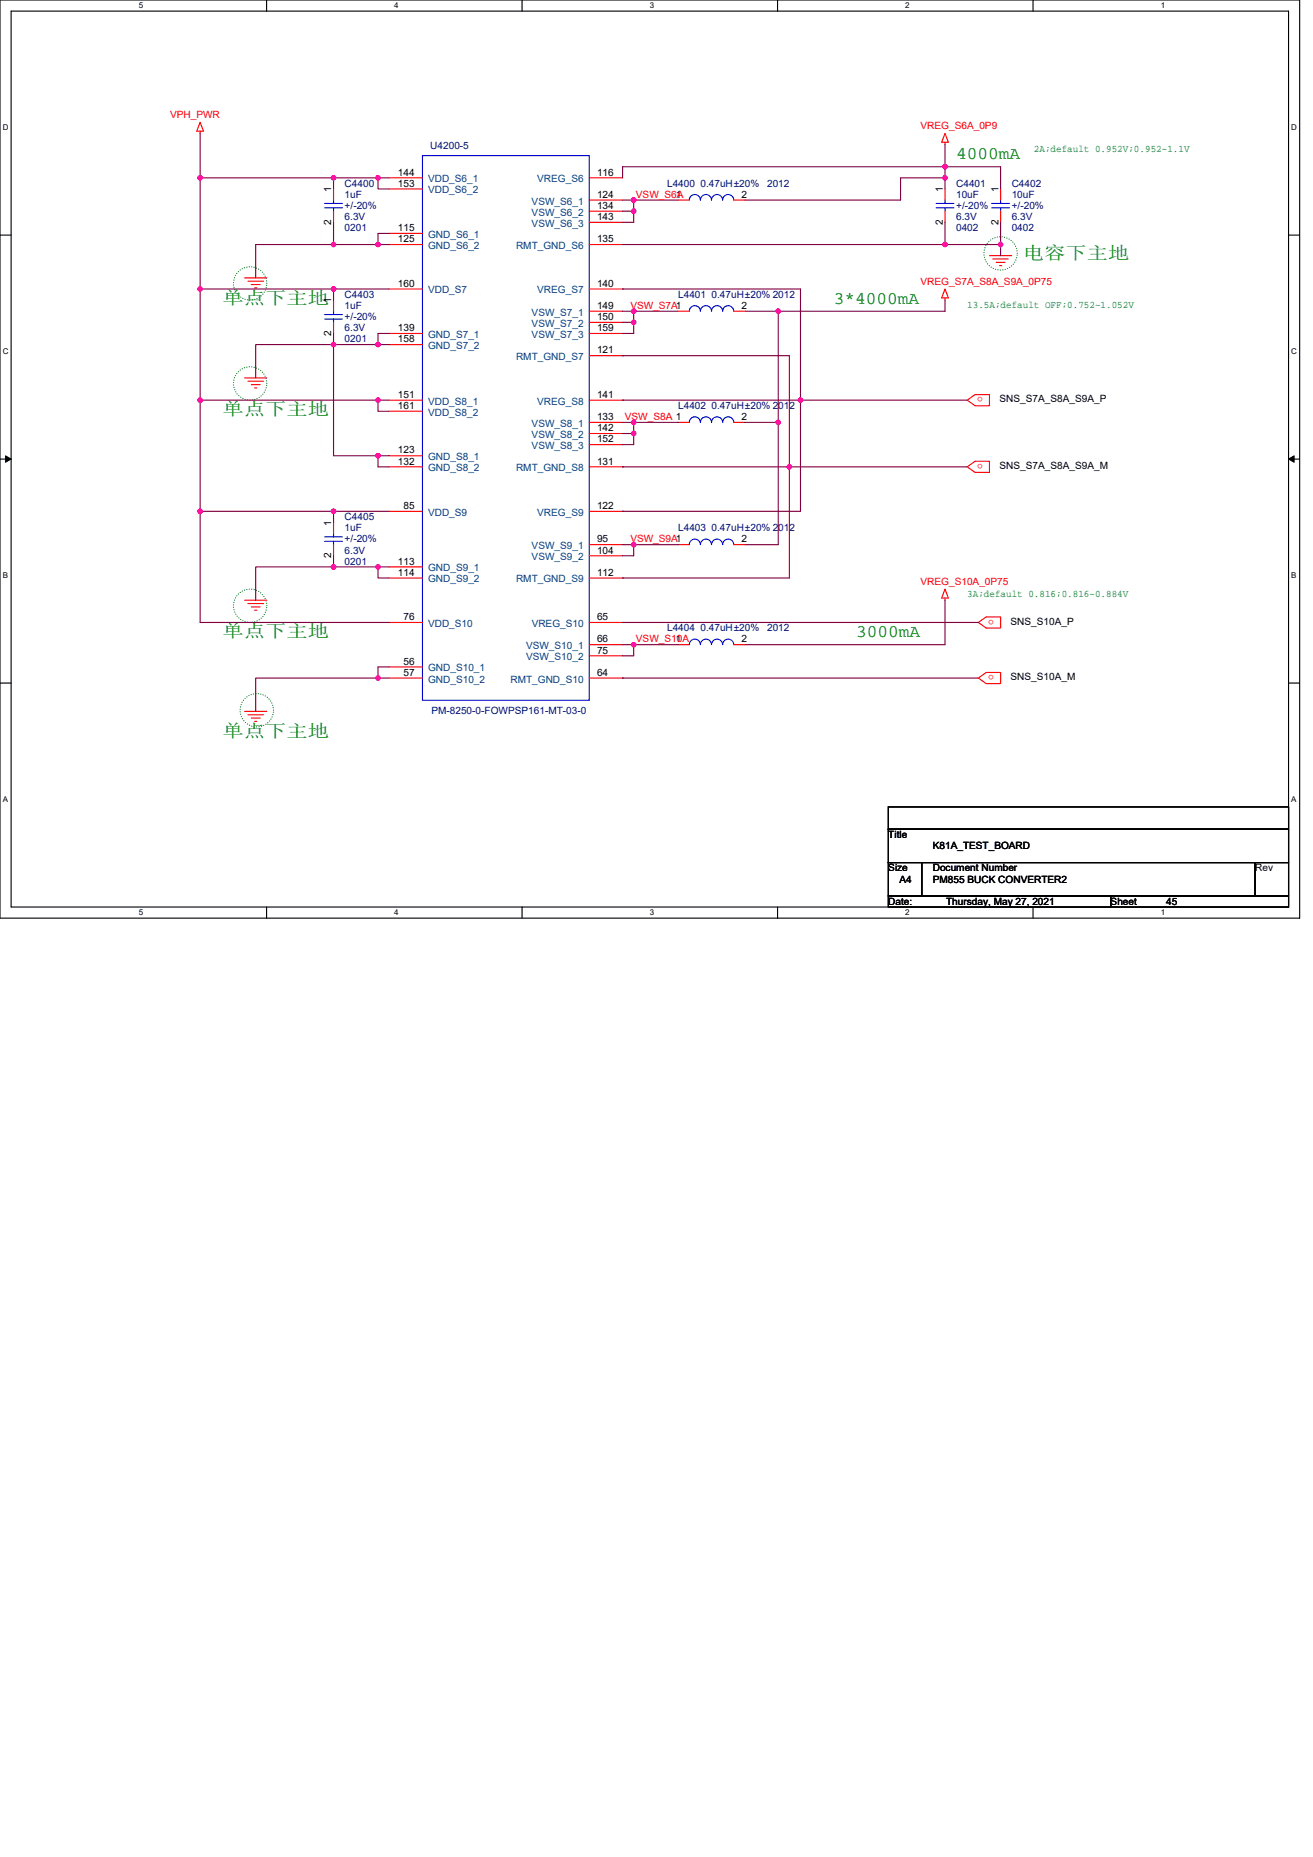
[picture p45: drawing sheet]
<svg xmlns="http://www.w3.org/2000/svg" width="210mm" height="297mm" viewBox="0 0 210 297" stroke-linecap="round" stroke-linejoin="round" font-family="sans-serif">
<defs><g id="words">
<g font-size="2.8" fill="#008000">
<text x="152.9" y="25.5">4000mA</text>
<text x="163.6" y="41.5">电容下主地</text>
<text x="35.6" y="48.6">单点下主地</text>
<text x="133.3" y="48.6">3*4000mA</text>
<text x="35.6" y="66.4">单点下主地</text>
<text x="35.6" y="101.9">单点下主地</text>
<text x="136.9" y="101.9">3000mA</text>
<text x="35.6" y="117.9">单点下主地</text>
</g>
<g font-size="1.6" fill="#f00">
<text x="27.2" y="18.9">VPH_PWR</text>
<text x="147.2" y="20.6">VREG_S6A_0P9</text>
<text x="101.7" y="31.6">VSW_S6A</text>
<text x="147.2" y="45.5">VREG_S7A_S8A_S9A_0P75</text>
<text x="100.8" y="49.4">VSW_S7A1</text>
<text x="157.2" y="63.6" transform="rotate(-180 157.2 63.6)">o</text>
<text x="99.9" y="67.2">VSW_S8A 1</text>
<text x="157.2" y="74.2" transform="rotate(-180 157.2 74.2)">o</text>
<text x="100.8" y="86.7">VSW_S9A1</text>
<text x="147.2" y="93.5">VREG_S10A_0P75</text>
<text x="159" y="99.1" transform="rotate(-180 159 99.1)">o</text>
<text x="101.7" y="102.7">VSW_S10A</text>
<text x="159" y="108" transform="rotate(-180 159 108)">o</text>
</g>
<g font-size="1.6" fill="#000080">
<text x="68.8" y="23.8">U4200-5</text>
<text x="55.1" y="29.9">C4400</text>
<text x="106.7" y="29.9">L4400 0.47uH±20%</text>
<text x="122.7" y="29.9">2012</text>
<text x="152.9" y="29.9">C4401</text>
<text x="161.8" y="29.9">C4402</text>
<text x="55.1" y="31.7">1uF</text>
<text x="55.1" y="35.2">6.3V</text>
<text x="55.1" y="33.4">+/-20%</text>
<text x="152.9" y="31.7">10uF</text>
<text x="152.9" y="35.2">6.3V</text>
<text x="152.9" y="33.4">+/-20%</text>
<text x="161.8" y="31.7">10uF</text>
<text x="161.8" y="35.2">6.3V</text>
<text x="161.8" y="33.4">+/-20%</text>
<text x="55.1" y="37">0201</text>
<text x="152.9" y="37">0402</text>
<text x="161.8" y="37">0402</text>
<text x="55.1" y="47.7">C4403</text>
<text x="108.5" y="47.7">L4401 0.47uH±20% 2012</text>
<text x="55.1" y="49.4">1uF</text>
<text x="55.1" y="53">6.3V</text>
<text x="55.1" y="51.2">+/-20%</text>
<text x="55.1" y="54.8">0201</text>
<text x="108.5" y="65.4">L4402 0.47uH±20% 2012</text>
<text x="55.1" y="83.2">C4405</text>
<text x="55.1" y="85">1uF</text>
<text x="55.1" y="88.6">6.3V</text>
<text x="55.1" y="86.8">+/-20%</text>
<text x="108.5" y="85">L4403 0.47uH±20% 2012</text>
<text x="55.1" y="90.3">0201</text>
<text x="106.7" y="101">L4404 0.47uH±20%</text>
<text x="122.7" y="101">2012</text>
<text x="69" y="114.2">PM-8250-0-FOWPSP161-MT-03-0</text>
</g>
<g font-size="1.6">
<text x="63.6" y="28.1">144</text>
<text x="63.6" y="29.9">153</text>
<text x="95.5" y="28.1">116</text>
<text x="53" y="35.9" transform="rotate(-90 53 35.9)">2</text>
<text x="53" y="30.8" transform="rotate(-90 53 30.8)">1</text>
<text x="95.5" y="31.6">124</text>
<text x="95.5" y="33.4">134</text>
<text x="95.5" y="35.2">143</text>
<text x="108.1" y="31.6">1</text>
<text x="118.6" y="31.6">2</text>
<text x="150.8" y="35.9" transform="rotate(-90 150.8 35.9)">2</text>
<text x="150.8" y="30.8" transform="rotate(-90 150.8 30.8)">1</text>
<text x="159.7" y="35.9" transform="rotate(-90 159.7 35.9)">2</text>
<text x="159.7" y="30.8" transform="rotate(-90 159.7 30.8)">1</text>
<text x="63.6" y="37">115</text>
<text x="63.6" y="38.8">125</text>
<text x="95.5" y="38.8">135</text>
<text x="63.6" y="45.9">160</text>
<text x="95.5" y="45.9">140</text>
<text x="53" y="53.7" transform="rotate(-90 53 53.7)">2</text>
<text x="53" y="48.5" transform="rotate(-90 53 48.5)">1</text>
<text x="63.6" y="53">139</text>
<text x="95.5" y="49.4">149</text>
<text x="95.5" y="51.2">150</text>
<text x="95.5" y="53">159</text>
<text x="118.6" y="49.4">2</text>
<text x="63.6" y="54.8">158</text>
<text x="95.5" y="56.5">121</text>
<text x="63.6" y="63.6">151</text>
<text x="63.6" y="65.4">161</text>
<text x="95.5" y="63.6">141</text>
<text x="159.8" y="64.4">SNS_S7A_S8A_S9A_P</text>
<text x="95.5" y="67.2">133</text>
<text x="95.5" y="69">142</text>
<text x="95.5" y="70.8">152</text>
<text x="118.6" y="67.2">2</text>
<text x="63.6" y="72.5">123</text>
<text x="63.6" y="74.3">132</text>
<text x="95.5" y="74.3">131</text>
<text x="159.8" y="75">SNS_S7A_S8A_S9A_M</text>
<text x="64.5" y="81.4">85</text>
<text x="95.5" y="81.4">122</text>
<text x="53" y="89.3" transform="rotate(-90 53 89.3)">2</text>
<text x="53" y="84.1" transform="rotate(-90 53 84.1)">1</text>
<text x="95.5" y="86.8">95</text>
<text x="95.5" y="88.5">104</text>
<text x="118.6" y="86.8">2</text>
<text x="63.6" y="90.3">113</text>
<text x="63.6" y="92.1">114</text>
<text x="95.5" y="92.1">112</text>
<text x="64.5" y="99.2">76</text>
<text x="95.5" y="99.2">65</text>
<text x="161.6" y="99.9">SNS_S10A_P</text>
<text x="64.5" y="106.3">56</text>
<text x="95.5" y="102.8">66</text>
<text x="95.5" y="104.5">75</text>
<text x="108.1" y="102.8">1</text>
<text x="118.6" y="102.8">2</text>
<text x="64.5" y="108.1">57</text>
<text x="95.5" y="108.1">64</text>
<text x="161.6" y="108.8">SNS_S10A_M</text>
<text x="142.1" y="134.1">Title</text>
<text x="149.2" y="135.8">K81A_TEST_BOARD</text>
<text x="142.1" y="139.4">Size</text>
<text x="143.8" y="141.2">A4</text>
<text x="149.2" y="139.4">Document Number</text>
<text x="149.2" y="141.2">PM855 BUCK CONVERTER2</text>
<text x="200.7" y="139.4">Rev</text>
<text x="142.1" y="144.7">Date:</text>
<text x="151.3" y="144.7">Thursday, May 27, 2021</text>
<text x="177.6" y="144.7">Sheet</text>
<text x="186.5" y="144.7">45</text>
</g>
<g font-size="1.6" fill="#004080">
<text x="68.5" y="29.2">VDD_S6_1</text>
<text x="85.9" y="29.2">VREG_S6</text>
<text x="68.5" y="30.9">VDD_S6_2</text>
<text x="85" y="32.7">VSW_S6_1</text>
<text x="85" y="34.5">VSW_S6_2</text>
<text x="68.5" y="38.1">GND_S6_1</text>
<text x="68.5" y="39.8">GND_S6_2</text>
<text x="82.5" y="39.8">RMT_GND_S6</text>
<text x="85" y="36.3">VSW_S6_3</text>
<text x="68.5" y="46.9">VDD_S7</text>
<text x="85.9" y="46.9">VREG_S7</text>
<text x="85" y="50.5">VSW_S7_1</text>
<text x="85" y="52.3">VSW_S7_2</text>
<text x="68.5" y="54.1">GND_S7_1</text>
<text x="68.5" y="55.8">GND_S7_2</text>
<text x="82.5" y="57.6">RMT_GND_S7</text>
<text x="85" y="54.1">VSW_S7_3</text>
<text x="68.5" y="64.7">VDD_S8_1</text>
<text x="85.9" y="64.7">VREG_S8</text>
<text x="68.5" y="66.5">VDD_S8_2</text>
<text x="85" y="68.3">VSW_S8_1</text>
<text x="85" y="70.1">VSW_S8_2</text>
<text x="85" y="71.8">VSW_S8_3</text>
<text x="68.5" y="73.6">GND_S8_1</text>
<text x="68.5" y="75.4">GND_S8_2</text>
<text x="82.5" y="75.4">RMT_GND_S8</text>
<text x="68.5" y="82.5">VDD_S9</text>
<text x="85.9" y="82.5">VREG_S9</text>
<text x="85" y="87.8">VSW_S9_1</text>
<text x="85" y="89.6">VSW_S9_2</text>
<text x="68.5" y="91.4">GND_S9_1</text>
<text x="68.5" y="93.2">GND_S9_2</text>
<text x="82.5" y="93.2">RMT_GND_S9</text>
<text x="68.5" y="100.3">VDD_S10</text>
<text x="85" y="100.3">VREG_S10</text>
<text x="68.5" y="107.4">GND_S10_1</text>
<text x="84.1" y="103.8">VSW_S10_1</text>
<text x="84.1" y="105.6">VSW_S10_2</text>
<text x="68.5" y="109.2">GND_S10_2</text>
<text x="81.6" y="109.2">RMT_GND_S10</text>
</g>
<g font-size="1.6" fill="#008040">
<text x="165.4" y="24.4">2A;default 0.952V;0.952~1.1V</text>
<text x="154.7" y="49.3">13.5A;default OFF;0.752~1.052V</text>
<text x="154.7" y="95.5">3A;default 0.816;0.816~0.884V</text>
</g>
<g font-size="1.3">
<text x="22.2" y="1.3">5</text>
<text x="63.1" y="1.3">4</text>
<text x="103.9" y="1.3">3</text>
<text x="144.8" y="1.3">2</text>
<text x="185.6" y="1.3">1</text>
<text x=".4" y="20.8">D</text>
<text x="206.5" y="20.8">D</text>
<text x=".4" y="56.7">C</text>
<text x="206.5" y="56.7">C</text>
<text x=".4" y="92.5">B</text>
<text x="206.5" y="92.5">B</text>
<text x=".4" y="128.3">A</text>
<text x="206.5" y="128.3">A</text>
<text x="22.2" y="146.4">5</text>
<text x="63.1" y="146.4">4</text>
<text x="103.9" y="146.4">3</text>
<text x="144.8" y="146.4">2</text>
<text x="185.6" y="146.4">1</text>
</g>
</g></defs>
<path d="M0 0h207.8v146.9h-207.8zM1.8 1.8h204.3v143.3h-204.3z" fill="none" stroke="#000" stroke-width=".18"/>
<g fill="#fff">
<path d="M22.2 .2h.7v1.4h-.7z"/>
<path d="M22.2 145.3h.7v1.4h-.7z"/>
</g>
<path d="M42.6 0v1.8M42.6 145.1v1.8" fill="none" stroke="#000" stroke-width=".18"/>
<g fill="#fff">
<path d="M63.1 .2h.7v1.4h-.7z"/>
<path d="M63.1 145.3h.7v1.4h-.7z"/>
</g>
<path d="M83.5 0v1.8M83.5 145.1v1.8" fill="none" stroke="#000" stroke-width=".18"/>
<g fill="#fff">
<path d="M103.9 .2h.7v1.4h-.7z"/>
<path d="M103.9 145.3h.7v1.4h-.7z"/>
</g>
<path d="M124.4 0v1.8M124.4 145.1v1.8" fill="none" stroke="#000" stroke-width=".18"/>
<g fill="#fff">
<path d="M144.8 .2h.7v1.4h-.7z"/>
<path d="M144.8 145.3h.7v1.4h-.7z"/>
</g>
<path d="M165.2 0v1.8M165.2 145.1v1.8" fill="none" stroke="#000" stroke-width=".18"/>
<g fill="#fff">
<path d="M185.6 .2h.7v1.4h-.7z"/>
<path d="M185.6 145.3h.7v1.4h-.7z"/>
<path d="M.4 19.7h1v1.4h-1z"/>
<path d="M206.5 19.7h.9v1.4h-.9z"/>
<path d="M.4 55.5h1v1.4h-1z"/>
<path d="M206.5 55.5h.9v1.4h-.9z"/>
</g>
<path d="M0 37.6h1.8M206.1 37.6h1.7" fill="none" stroke="#000" stroke-width=".18"/>
<g fill="#fff">
<path d="M.4 91.3h.9v1.5h-.9z"/>
<path d="M206.5 91.3h.9v1.5h-.9z"/>
</g>
<path d="M0 73.4h1.8M206.1 73.4h1.7" fill="none" stroke="#000" stroke-width=".18"/>
<path d="M.9 72.9l.9 .5-.9 .5zM206.1 73.4l.9-.5v1z" fill="#000" stroke="#000" stroke-width=".16"/>
<g fill="#fff">
<path d="M.4 127.2h.9v1.4h-.9z"/>
<path d="M206.5 127.2h.9v1.4h-.9z"/>
</g>
<path d="M0 109.3h1.8M206.1 109.3h1.7M142.1 129.1h64v3.5h-64zM142.1 132.6h64v5.4h-64zM142.1 138h5.3v5.3h-5.3zM147.4 138h53.3v5.3h-53.3zM200.7 138h5.4v5.3h-5.4zM142.1 143.3h35.5v1.8h-35.5zM177.6 143.3h28.5v1.8h-28.5z" fill="none" stroke="#000" stroke-width=".18"/>
<g fill="none" stroke="#008000" stroke-width=".18" stroke-dasharray="0 .4">
<circle cx="40" cy="45.3" r="2.67"/>
<circle cx="160" cy="40.5" r="2.67"/>
<circle cx="40" cy="61.3" r="2.67"/>
<circle cx="40" cy="96.9" r="2.67"/>
<circle cx="41.1" cy="113.6" r="2.67"/>
</g>
<g fill="none" stroke="#f00" stroke-width=".18">
<path d="M32 19.6l.5 1.4h-1zM32 21v.3M53.3 30.2v1.8M53.3 33.8v1.8M62.2 28.4h5.4M62.2 30.2h5.4M62.2 37.3h5.4M62.2 39.1h5.4M94.2 28.4h5.4M94.2 32h5.4M94.2 33.8h5.4M94.2 35.6h5.4"/>
<path d="M94.2 39.1h5.4M108.5 32h1.7M117.3 32h1.8M151.1 21.3l.6 1.5h-1.1zM151.1 22.8v.3M151.1 30.2v1.8M151.1 33.8v1.8M160 30.2v1.8M160 33.8v1.8M39.1 44.4h3.6M39.6 45h2.5M40.2 45.5h1.4"/>
<path d="M40.7 46.1h.4M53.3 48v1.8M53.3 51.6v1.7M62.2 46.2h5.4M62.2 53.3h5.4M62.2 55.1h5.4M94.2 46.2h5.4M94.2 49.8h5.4M94.2 51.6h5.4M94.2 53.3h5.4M94.2 56.9h5.4M108.5 49.8h1.7"/>
<path d="M117.3 49.8h1.8M151.1 46.2l.6 1.5h-1.1zM151.1 47.7v.3M158.2 40.9h3.6M158.8 41.4h2.5M159.3 42h1.4M159.8 42.5h.4M39.1 60.5h3.6M39.6 61h2.5M40.2 61.5h1.4M40.7 62.1h.4M62.2 64h5.4"/>
<path d="M62.2 65.8h5.4M62.2 72.9h5.4M62.2 74.7h5.4M94.2 64h5.4M94.2 67.6h5.4M94.2 69.3h5.4M94.2 71.1h5.4M94.2 74.7h5.4M108.5 67.6h1.7M117.3 67.6h1.8M154.7 64l1.2-.9h2.3v1.8h-2.3zM154.7 74.7l1.2-.9h2.3v1.8h-2.3z"/>
<path d="M39.1 96h3.6M39.6 96.5h2.5M40.2 97.1h1.4M40.7 97.6h.4M53.3 83.6v1.7M53.3 87.1v1.8M62.2 81.8h5.4M62.2 90.7h5.4M62.2 92.5h5.4M62.2 99.6h5.4M94.2 81.8h5.4M94.2 87.1h5.4"/>
<path d="M94.2 88.9h5.4M94.2 92.5h5.4M94.2 99.6h5.4M108.5 87.1h1.7M117.3 87.1h1.8M151.1 94.2l.6 1.5h-1.1zM151.1 95.7v.3M156.5 99.6l1.2-.9h2.3v1.8h-2.3zM39.1 113.8h3.6M39.6 114.3h2.5M40.2 114.9h1.4M40.7 115.4h.4"/>
<path d="M62.2 106.7h5.4M62.2 108.5h5.4M94.2 103.1h5.4M94.2 104.9h5.4M94.2 108.5h5.4M108.5 103.1h1.7M117.3 103.1h1.8M156.5 108.5l1.2-.9h2.3v1.7h-2.3z"/>
</g>
<g fill="none" stroke="#00f" stroke-width=".18">
<path d="M51.9 32.5h2.9M51.9 33.2h2.9M53.3 32v.5M53.3 33.2v.6M67.6 24.9h26.6v87.1h-26.6zM110.2 32a.89 .89 0 0 1 .9-.9 .89 .89 0 0 1 .9 .9 .89 .89 0 0 1 .9-.9 .89 .89 0 0 1 .9 .9 .89 .89 0 0 1 .9-.9 .89 .89 0 0 1 .9 .9M115.6 32a.89 .89 0 0 1 .9-.9 .89 .89 0 0 1 .8 .9M149.7 32.5h2.9M149.7 33.2h2.9M151.1 32v.5M151.1 33.2v.6M158.6 32.5h2.8"/>
<path d="M158.6 33.2h2.8M160 32v.5M160 33.2v.6M51.9 50.3h2.9M51.9 51h2.9M53.3 49.8v.5M53.3 51v.6M110.2 49.8a.89 .89 0 0 1 .9-.9 .89 .89 0 0 1 .9 .9 .89 .89 0 0 1 .9-.9 .89 .89 0 0 1 .9 .9 .89 .89 0 0 1 .9-.9 .89 .89 0 0 1 .9 .9M115.6 49.8a.89 .89 0 0 1 .9-.9 .89 .89 0 0 1 .8 .9M110.2 67.6a.89 .89 0 0 1 .9-.9 .89 .89 0 0 1 .9 .9 .89 .89 0 0 1 .9-.9 .89 .89 0 0 1 .9 .9 .89 .89 0 0 1 .9-.9 .89 .89 0 0 1 .9 .9M115.6 67.6a.89 .89 0 0 1 .9-.9 .89 .89 0 0 1 .8 .9M51.9 85.9h2.9"/>
<path d="M51.9 86.6h2.9M53.3 85.3v.6M53.3 86.6v.5M110.2 87.1a.89 .89 0 0 1 .9-.9 .89 .89 0 0 1 .9 .9 .89 .89 0 0 1 .9-.9 .89 .89 0 0 1 .9 .9 .89 .89 0 0 1 .9-.9 .89 .89 0 0 1 .9 .9M115.6 87.1a.89 .89 0 0 1 .9-.9 .89 .89 0 0 1 .8 .9M110.2 103.1a.89 .89 0 0 1 .9-.9 .89 .89 0 0 1 .9 .9 .89 .89 0 0 1 .9-.9 .89 .89 0 0 1 .9 .9 .89 .89 0 0 1 .9-.9 .89 .89 0 0 1 .9 .9M115.6 103.1a.89 .89 0 0 1 .9-.9 .89 .89 0 0 1 .8 .9"/>
</g>
<g fill="none" stroke="#800040" stroke-width=".18">
<path d="M32 28.4h21.3M32 21.3v7.1M32 28.4v17.8M53.3 28.4v1.8M53.3 35.6v3.5M53.3 39.1h-12.4v5.4M53.3 28.4h7.2M53.3 39.1h7.2M60.5 28.4v1.8h1.7M60.5 28.4h1.7M62.2 37.3h-1.7v1.8h1.7M99.6 39.1h51.5"/>
<path d="M99.6 32h1.7M99.6 33.8h1.7M101.3 32v3.6h-1.7M101.3 32h.1M101.3 32h7.2M151.1 28.4h-7.1v3.6h-24.9M151.1 26.7h.1M151.1 39.1h.1M151.1 23.1v3.6M151.1 26.7v1.7M151.1 35.6v3.5M151.1 26.7h-51.5v1.7"/>
<path d="M151.1 28.4v1.8M151.1 39.1h8.9M151.1 26.7h8.9v3.5M160 39.1v1.8M160 35.6v3.5M32 46.2h21.3M32 46.2v17.8M53.3 46.2h8.9M53.3 46.2v1.8M53.3 53.3v1.8M53.3 55.1v17.8h7.2M53.3 55.1h7.2"/>
<path d="M53.3 55.1h-12.4v5.4M62.2 53.3h-1.7v1.8h1.7M99.6 46.2h.1M99.6 56.9h.1M99.6 56.9h26.6v17.8M99.6 49.8h1.7M99.6 51.6h1.7M99.6 46.2h28.4v17.8M101.3 49.8v3.5h-1.7M101.3 49.8h.1M101.3 49.8h7.2M119.1 49.8h5.4"/>
<path d="M124.5 49.8v17.8M151.1 48v1.8h-26.6M32 64h28.5M32 64v17.8M60.5 72.9h1.7M60.5 64v1.8h1.7M60.5 64h1.7M60.5 72.9v1.8h1.7M99.6 64h.1M99.6 74.7h.1M99.6 74.7h26.6M99.6 67.6h1.7"/>
<path d="M99.6 69.3h1.7M99.6 64h28.4M101.3 67.6v3.5h-1.7M101.3 67.6h.1M101.3 67.6h7.2M119.1 67.6h5.4M124.5 67.6v19.5h-5.4M126.2 74.7v17.8h-26.6M126.2 74.7h28.5M128 64v17.8h-28.4M128 64h26.7M32 81.8h21.3"/>
<path d="M32 81.8v17.8h30.2M53.3 81.8h8.9M53.3 81.8v1.8M53.3 88.9v1.8M53.3 90.7h-12.4v5.3M53.3 90.7h7.2M60.5 90.7v1.8h1.7M60.5 90.7h1.7M99.6 81.8h.1M99.6 92.5h.1M99.6 99.6h.1M99.6 99.6h56.9"/>
<path d="M99.6 87.1h1.7M101.3 87.1v1.8h-1.7M101.3 87.1h.1M101.3 87.1h7.2M151.1 96v7.1h-32M60.5 108.5h1.7M60.5 108.5h-19.6v5.3M62.2 106.7h-1.7v1.8M99.6 108.5h.1M99.6 108.5h56.9M99.6 103.1h1.7M101.3 103.1v1.8h-1.7"/>
<path d="M101.3 103.1h.1M101.3 103.1h7.2"/>
</g>
<g fill="#f0f" stroke="#f0f" stroke-width=".18">
<circle cx="60.4" cy="28.4" r=".35"/>
<circle cx="53.3" cy="28.4" r=".35"/>
<circle cx="53.3" cy="39.1" r=".35"/>
<circle cx="60.4" cy="39.1" r=".35"/>
<circle cx="53.3" cy="46.2" r=".35"/>
<circle cx="60.4" cy="64" r=".35"/>
<circle cx="60.4" cy="72.9" r=".35"/>
<circle cx="53.3" cy="81.8" r=".35"/>
<circle cx="60.4" cy="90.7" r=".35"/>
<circle cx="53.3" cy="90.7" r=".35"/>
<circle cx="60.4" cy="108.5" r=".35"/>
<circle cx="32" cy="81.8" r=".35"/>
<circle cx="32" cy="64" r=".35"/>
<circle cx="32" cy="46.2" r=".35"/>
<circle cx="32" cy="28.4" r=".35"/>
<circle cx="101.3" cy="33.8" r=".35"/>
<circle cx="101.3" cy="32" r=".35"/>
<circle cx="151.1" cy="26.7" r=".35"/>
<circle cx="151.1" cy="39.1" r=".35"/>
<circle cx="160" cy="39.1" r=".35"/>
<circle cx="101.3" cy="51.6" r=".35"/>
<circle cx="101.3" cy="49.8" r=".35"/>
<circle cx="101.3" cy="69.3" r=".35"/>
<circle cx="101.3" cy="67.6" r=".35"/>
<circle cx="101.3" cy="87.1" r=".35"/>
<circle cx="124.5" cy="67.6" r=".35"/>
<circle cx="128" cy="64" r=".35"/>
<circle cx="126.2" cy="74.7" r=".35"/>
<circle cx="124.5" cy="49.8" r=".35"/>
<circle cx="101.3" cy="103.1" r=".35"/>
<circle cx="151.1" cy="28.4" r=".35"/>
<circle cx="53.3" cy="55.1" r=".35"/>
<circle cx="60.4" cy="55.1" r=".35"/>
</g>
<use href="#words"/>
</svg>
